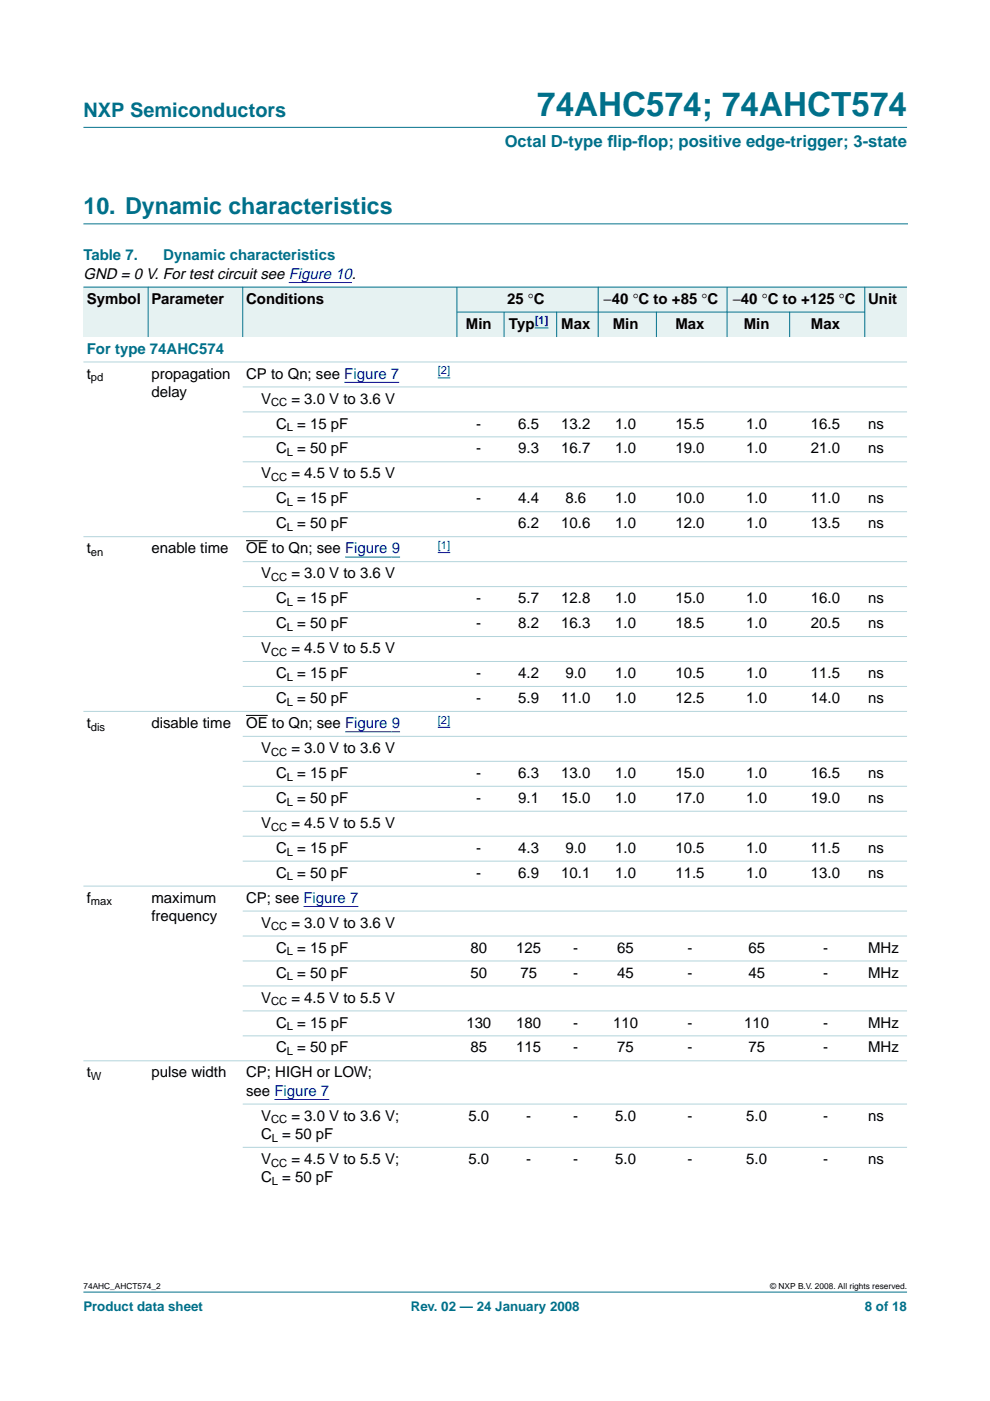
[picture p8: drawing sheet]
<svg xmlns="http://www.w3.org/2000/svg" width="210mm" height="297mm" viewBox="0 0 210 297" stroke-linecap="round" stroke-linejoin="round" font-family="sans-serif">
<defs><g id="words">
<text font-size="7.1" fill="#00708a" x="113.9" y="24.7">74AHC574; 74AHCT574</text>
<text font-size="4.9" fill="#00708a" x="17.7" y="45.5">10. Dynamic characteristics</text>
<text font-size="4.2" fill="#00708a" x="17.7" y="24.9">NXP Semiconductors</text>
<g font-size="3.5" fill="#00708a">
<text x="107" y="31.1">Octal D-type f</text>
<text x="128.8" y="31.1">lip-f</text>
<text x="135.2" y="31.1">lop; positive edge-trigger; 3-state</text>
</g>
<g font-size="3.2" fill="#00708a">
<text x="17.7" y="55.2">Table 7.</text>
<text x="34.6" y="55.2">Dynamic characteristics</text>
<text x="18.4" y="75">For type 74AHC574</text>
</g>
<g font-size="3.2">
<text x="17.7" y="59.1">GND = 0 V. For test circuit see Figure 10.</text>
<text x="18.4" y="64.4">Symbol</text>
<text x="32.1" y="64.4">Parameter</text>
<text x="52.2" y="64.4">Conditions</text>
<text x="107.5" y="64.4">25 °C</text>
<text x="128" y="64.4">−40 °C to +85 °C</text>
<text x="155.4" y="64.4">−40 °C to +125 °C</text>
<text x="184.1" y="64.4">Unit</text>
<text x="98.8" y="69.7">Min</text>
<text x="107.9" y="69.7">Typ</text>
<text x="119" y="69.7">Max</text>
<text x="129.9" y="69.7">Min</text>
<text x="143.2" y="69.7">Max</text>
<text x="157.7" y="69.7">Min</text>
<text x="171.9" y="69.7">Max</text>
<text x="18.4" y="80.3">t</text>
<text x="32.1" y="80.3">propagation</text>
<text x="52.2" y="80.3">CP to Qn; see Figure 7</text>
<text x="32.1" y="84.2">delay</text>
<text x="55.3" y="85.6">V</text>
<text x="61.8" y="85.6">= 3.0 V to 3.6 V</text>
<text x="58.5" y="90.9">C = 15 pF</text>
<text x="101" y="90.9">-</text>
<text x="109.9" y="90.9">6.5</text>
<text x="119" y="90.9">13.2</text>
<text x="130.4" y="90.9">1.0</text>
<text x="143.2" y="90.9">15.5</text>
<text x="158.2" y="90.9">1.0</text>
<text x="171.9" y="90.9">16.5</text>
<text x="184.1" y="90.9">ns</text>
<text x="55.3" y="101.4">V</text>
<text x="58.5" y="96.1">C = 50 pF</text>
<text x="61.8" y="101.4">= 4.5 V to 5.5 V</text>
<text x="101" y="96.1">-</text>
<text x="109.9" y="96.1">9.3</text>
<text x="119" y="96.1">16.7</text>
<text x="130.4" y="96.1">1.0</text>
<text x="143.2" y="96.1">19.0</text>
<text x="158.2" y="96.1">1.0</text>
<text x="171.9" y="96.1">21.0</text>
<text x="184.1" y="96.1">ns</text>
<text x="58.5" y="106.7">C = 15 pF</text>
<text x="101" y="106.7">-</text>
<text x="109.9" y="106.7">4.4</text>
<text x="119.9" y="106.7">8.6</text>
<text x="130.4" y="106.7">1.0</text>
<text x="143.2" y="106.7">10.0</text>
<text x="158.2" y="106.7">1.0</text>
<text x="171.9" y="106.7">11.0</text>
<text x="184.1" y="106.7">ns</text>
<text x="58.5" y="112">C = 50 pF</text>
<text x="109.9" y="112">6.2</text>
<text x="119" y="112">10.6</text>
<text x="130.4" y="112">1.0</text>
<text x="143.2" y="112">12.0</text>
<text x="158.2" y="112">1.0</text>
<text x="171.9" y="112">13.5</text>
<text x="184.1" y="112">ns</text>
<text x="18.4" y="117.3">t</text>
<text x="32.1" y="117.3">enable time</text>
<text x="52.2" y="117.3">OE to Qn; see Figure 9</text>
<text x="55.3" y="122.6">V</text>
<text x="61.8" y="122.6">= 3.0 V to 3.6 V</text>
<text x="58.5" y="127.9">C = 15 pF</text>
<text x="101" y="127.9">-</text>
<text x="109.9" y="127.9">5.7</text>
<text x="119" y="127.9">12.8</text>
<text x="130.4" y="127.9">1.0</text>
<text x="143.2" y="127.9">15.0</text>
<text x="158.2" y="127.9">1.0</text>
<text x="171.9" y="127.9">16.0</text>
<text x="184.1" y="127.9">ns</text>
<text x="58.5" y="133.2">C = 50 pF</text>
<text x="101" y="133.2">-</text>
<text x="109.9" y="133.2">8.2</text>
<text x="119" y="133.2">16.3</text>
<text x="130.4" y="133.2">1.0</text>
<text x="143.2" y="133.2">18.5</text>
<text x="158.2" y="133.2">1.0</text>
<text x="171.9" y="133.2">20.5</text>
<text x="184.1" y="133.2">ns</text>
<text x="55.3" y="138.5">V</text>
<text x="58.5" y="143.8">C = 15 pF</text>
<text x="61.8" y="138.5">= 4.5 V to 5.5 V</text>
<text x="101" y="143.8">-</text>
<text x="109.9" y="143.8">4.2</text>
<text x="119.9" y="143.8">9.0</text>
<text x="130.4" y="143.8">1.0</text>
<text x="143.2" y="143.8">10.5</text>
<text x="158.2" y="143.8">1.0</text>
<text x="171.9" y="143.8">11.5</text>
<text x="184.1" y="143.8">ns</text>
<text x="58.5" y="149.1">C = 50 pF</text>
<text x="101" y="149.1">-</text>
<text x="109.9" y="149.1">5.9</text>
<text x="119" y="149.1">11.0</text>
<text x="130.4" y="149.1">1.0</text>
<text x="143.2" y="149.1">12.5</text>
<text x="158.2" y="149.1">1.0</text>
<text x="171.9" y="149.1">14.0</text>
<text x="184.1" y="149.1">ns</text>
<text x="18.4" y="154.4">t</text>
<text x="32.1" y="154.4">disable time</text>
<text x="52.2" y="154.4">OE to Qn; see Figure 9</text>
<text x="55.3" y="159.6">V</text>
<text x="61.8" y="159.6">= 3.0 V to 3.6 V</text>
<text x="58.5" y="164.9">C = 15 pF</text>
<text x="101" y="164.9">-</text>
<text x="109.9" y="164.9">6.3</text>
<text x="119" y="164.9">13.0</text>
<text x="130.4" y="164.9">1.0</text>
<text x="143.2" y="164.9">15.0</text>
<text x="158.2" y="164.9">1.0</text>
<text x="171.9" y="164.9">16.5</text>
<text x="184.1" y="164.9">ns</text>
<text x="58.5" y="170.2">C = 50 pF</text>
<text x="101" y="170.2">-</text>
<text x="109.9" y="170.2">9.1</text>
<text x="119" y="170.2">15.0</text>
<text x="130.4" y="170.2">1.0</text>
<text x="143.2" y="170.2">17.0</text>
<text x="158.2" y="170.2">1.0</text>
<text x="171.9" y="170.2">19.0</text>
<text x="184.1" y="170.2">ns</text>
<text x="55.3" y="175.5">V</text>
<text x="61.8" y="175.5">= 4.5 V to 5.5 V</text>
<text x="58.5" y="180.8">C = 15 pF</text>
<text x="101" y="180.8">-</text>
<text x="109.9" y="180.8">4.3</text>
<text x="119.9" y="180.8">9.0</text>
<text x="130.4" y="180.8">1.0</text>
<text x="143.2" y="180.8">10.5</text>
<text x="158.2" y="180.8">1.0</text>
<text x="171.9" y="180.8">11.5</text>
<text x="184.1" y="180.8">ns</text>
<text x="18.4" y="191.4">f</text>
<text x="32.1" y="191.4">maximum</text>
<text x="52.2" y="191.4">CP; see Figure 7</text>
<text x="58.5" y="186.1">C = 50 pF</text>
<text x="101" y="186.1">-</text>
<text x="109.9" y="186.1">6.9</text>
<text x="119" y="186.1">10.1</text>
<text x="130.4" y="186.1">1.0</text>
<text x="143.2" y="186.1">11.5</text>
<text x="158.2" y="186.1">1.0</text>
<text x="171.9" y="186.1">13.0</text>
<text x="184.1" y="186.1">ns</text>
<text x="32.1" y="195.3">frequency</text>
<text x="55.3" y="196.7">V</text>
<text x="61.8" y="196.7">= 3.0 V to 3.6 V</text>
<text x="58.5" y="202">C = 15 pF</text>
<text x="99.8" y="202">80</text>
<text x="109.4" y="202">125</text>
<text x="121.5" y="202">-</text>
<text x="130.9" y="202">65</text>
<text x="145.8" y="202">-</text>
<text x="158.7" y="202">65</text>
<text x="174.5" y="202">-</text>
<text x="184.1" y="202">MHz</text>
<text x="58.5" y="207.3">C = 50 pF</text>
<text x="99.8" y="207.3">50</text>
<text x="110.3" y="207.3">75</text>
<text x="121.5" y="207.3">-</text>
<text x="130.9" y="207.3">45</text>
<text x="145.8" y="207.3">-</text>
<text x="158.7" y="207.3">45</text>
<text x="174.5" y="207.3">-</text>
<text x="184.1" y="207.3">MHz</text>
<text x="55.3" y="212.6">V</text>
<text x="61.8" y="212.6">= 4.5 V to 5.5 V</text>
<text x="58.5" y="217.9">C = 15 pF</text>
<text x="98.9" y="217.9">130</text>
<text x="109.4" y="217.9">180</text>
<text x="121.5" y="217.9">-</text>
<text x="130" y="217.9">110</text>
<text x="145.8" y="217.9">-</text>
<text x="157.8" y="217.9">110</text>
<text x="174.5" y="217.9">-</text>
<text x="184.1" y="217.9">MHz</text>
<text x="58.5" y="223.1">C = 50 pF</text>
<text x="99.8" y="223.1">85</text>
<text x="109.4" y="223.1">115</text>
<text x="121.5" y="223.1">-</text>
<text x="130.9" y="223.1">75</text>
<text x="145.8" y="223.1">-</text>
<text x="158.7" y="223.1">75</text>
<text x="174.5" y="223.1">-</text>
<text x="184.1" y="223.1">MHz</text>
<text x="18.4" y="228.4">t</text>
<text x="32.1" y="228.4">pulse width</text>
<text x="52.2" y="232.3">see Figure 7</text>
<text x="52.2" y="228.4">CP; HIGH or LOW;</text>
<text x="55.3" y="237.6">V</text>
<text x="61.8" y="237.6">= 3.0 V to 3.6 V;</text>
<text x="99.3" y="237.6">5.0</text>
<text x="111.6" y="237.6">-</text>
<text x="121.5" y="237.6">-</text>
<text x="130.4" y="237.6">5.0</text>
<text x="145.8" y="237.6">-</text>
<text x="158.2" y="237.6">5.0</text>
<text x="174.5" y="237.6">-</text>
<text x="184.1" y="237.6">ns</text>
<text x="55.3" y="241.5">C = 50 pF</text>
<text x="55.3" y="246.8">V</text>
<text x="55.3" y="250.7">C = 50 pF</text>
<text x="61.8" y="246.8">= 4.5 V to 5.5 V;</text>
<text x="99.3" y="246.8">5.0</text>
<text x="111.6" y="246.8">-</text>
<text x="121.5" y="246.8">-</text>
<text x="130.4" y="246.8">5.0</text>
<text x="145.8" y="246.8">-</text>
<text x="158.2" y="246.8">5.0</text>
<text x="174.5" y="246.8">-</text>
<text x="184.1" y="246.8">ns</text>
</g>
<g font-size="2.8" fill="#00708a">
<text x="17.7" y="278">Product data sheet</text>
<text x="87.1" y="278">Rev. 02 — 24 January 2008</text>
<text x="183.4" y="278">8 of 18</text>
</g>
<g font-size="2.4" fill="#00f">
<text x="113.4" y="68.7">[1]</text>
<text x="92.8" y="79.3">[2]</text>
<text x="92.8" y="116.4">[1]</text>
<text x="92.8" y="153.4">[2]</text>
</g>
<g font-size="2.4">
<text x="19.3" y="80.8">pd</text>
<text x="57.5" y="86.1">CC</text>
<text x="60.8" y="91.4">L</text>
<text x="60.8" y="96.7">L</text>
<text x="57.5" y="102">CC</text>
<text x="60.8" y="107.3">L</text>
<text x="60.8" y="112.6">L</text>
<text x="19.3" y="117.9">en</text>
<text x="57.5" y="123.2">CC</text>
<text x="60.8" y="128.5">L</text>
<text x="60.8" y="133.8">L</text>
<text x="57.5" y="139.1">CC</text>
<text x="60.8" y="144.3">L</text>
<text x="60.8" y="149.6">L</text>
<text x="19.3" y="154.9">dis</text>
<text x="57.5" y="160.2">CC</text>
<text x="60.8" y="165.5">L</text>
<text x="60.8" y="170.8">L</text>
<text x="57.5" y="176.1">CC</text>
<text x="60.8" y="181.4">L</text>
<text x="19.3" y="192">max</text>
<text x="60.8" y="186.7">L</text>
<text x="57.5" y="197.3">CC</text>
<text x="60.8" y="202.6">L</text>
<text x="60.8" y="207.8">L</text>
<text x="57.5" y="213.1">CC</text>
<text x="60.8" y="218.4">L</text>
<text x="60.8" y="223.7">L</text>
<text x="19.3" y="229">W</text>
<text x="57.5" y="238.2">CC</text>
<text x="57.6" y="242.1">L</text>
<text x="57.5" y="247.4">CC</text>
<text x="57.6" y="251.2">L</text>
</g>
<g font-size="1.8">
<text x="17.7" y="273.4">74AHC_AHCT574_2</text>
<text x="163.3" y="273.4">© NXP B.V. 2008. All rights reserved.</text>
</g>
</g></defs>
<g fill="#00708a" stroke="#00708a" stroke-width=".21">
<path d="M17.7 273.9h174.6z"/>
<path d="M17.7 27h174.6z"/>
</g>
<path d="M17.7 47.5h174.7" fill="none" stroke="#00708a" stroke-width=".21"/>
<path d="M61.2 59.9h13.4" fill="none" stroke="#00f" stroke-width=".21"/>
<g fill="#e6f2f2">
<path d="M17.7 60.9h13.7v10.6h-13.7z" fill-rule="evenodd"/>
<path d="M31.4 60.9h20.1v10.6h-20.1z" fill-rule="evenodd"/>
<path d="M51.5 60.9h45.4v10.6h-45.4z" fill-rule="evenodd"/>
<path d="M96.9 60.9h29.9v5.3h-29.9z" fill-rule="evenodd"/>
<path d="M126.8 60.9h27.4v5.3h-27.4z" fill-rule="evenodd"/>
<path d="M154.2 60.9h29.1v5.3h-29.1z" fill-rule="evenodd"/>
<path d="M183.3 60.9h9v10.6h-9z" fill-rule="evenodd"/>
<path d="M96.9 66.2h10v5.3h-10z" fill-rule="evenodd"/>
<path d="M106.9 66.2h11.1v5.3h-11.1z" fill-rule="evenodd"/>
</g>
<path d="M113.4 69.5h2.9z" fill="#00f" stroke="#00f" stroke-width=".21"/>
<g fill="#e6f2f2">
<path d="M118 66.2h8.8v5.3h-8.8z" fill-rule="evenodd"/>
<path d="M126.8 66.2h12.4v5.3h-12.4z" fill-rule="evenodd"/>
<path d="M139.2 66.2h15v5.3h-15z" fill-rule="evenodd"/>
<path d="M154.2 66.2h13.2v5.3h-13.2z" fill-rule="evenodd"/>
<path d="M167.4 66.2h15.9v5.3h-15.9z" fill-rule="evenodd"/>
</g>
<path d="M73 81.1h11.6M92.8 80.1h2.7M73.2 118.1h11.6M92.8 117.2h2.7M73.2 155.2h11.6M92.8 154.2h2.7M64.3 192.2h11.7M58.2 233.1h11.6" fill="none" stroke="#00f" stroke-width=".21"/>
<path d="M52.2 114.6h4.6M52.2 151.7h4.6" fill="none" stroke="#000" stroke-width=".21"/>
<g fill="#00708a" stroke="#00708a" stroke-width=".21">
<path d="M31.4 60.8v10.7z"/>
<path d="M51.5 60.8v10.7z"/>
<path d="M96.9 60.8v10.7z"/>
<path d="M106.9 66.1v5.4z"/>
<path d="M118 66.1v5.4z"/>
<path d="M126.8 60.8v10.7z"/>
<path d="M139.2 66.1v5.4z"/>
<path d="M154.2 60.8v10.7z"/>
<path d="M167.4 66.1v5.4z"/>
<path d="M183.3 60.8v10.7z"/>
<path d="M17.7 60.9h174.6z"/>
<path d="M96.8 66.2h86.6z"/>
</g>
<g fill="#b3d4db" stroke="#b3d4db" stroke-width=".21">
<path d="M17.7 76.7h174.6z"/>
<path d="M51.5 82h140.8z"/>
<path d="M51.5 87.3h140.8z"/>
<path d="M51.5 92.6h140.8z"/>
<path d="M51.5 97.9h140.8z"/>
<path d="M51.5 103.2h140.8z"/>
<path d="M51.5 108.5h140.8z"/>
<path d="M17.7 113.8h174.6z"/>
<path d="M51.5 119.1h140.8z"/>
<path d="M51.5 124.4h140.8z"/>
<path d="M51.5 129.7h140.8z"/>
<path d="M51.5 135h140.8z"/>
<path d="M51.5 140.2h140.8z"/>
<path d="M51.5 145.5h140.8z"/>
<path d="M17.7 150.8h174.6z"/>
<path d="M51.5 156.1h140.8z"/>
<path d="M51.5 161.4h140.8z"/>
<path d="M51.5 166.7h140.8z"/>
<path d="M51.5 172h140.8z"/>
<path d="M51.5 177.3h140.8z"/>
<path d="M51.5 182.6h140.8z"/>
<path d="M17.7 187.9h174.6z"/>
<path d="M51.5 193.2h140.8z"/>
<path d="M51.5 198.5h140.8z"/>
<path d="M51.5 203.7h140.8z"/>
<path d="M51.5 209h140.8z"/>
<path d="M51.5 214.3h140.8z"/>
<path d="M51.5 219.6h140.8z"/>
<path d="M17.7 224.9h174.6z"/>
<path d="M51.5 234.1h140.8z"/>
<path d="M51.5 243.3h140.8z"/>
</g>
<use href="#words"/>
</svg>
